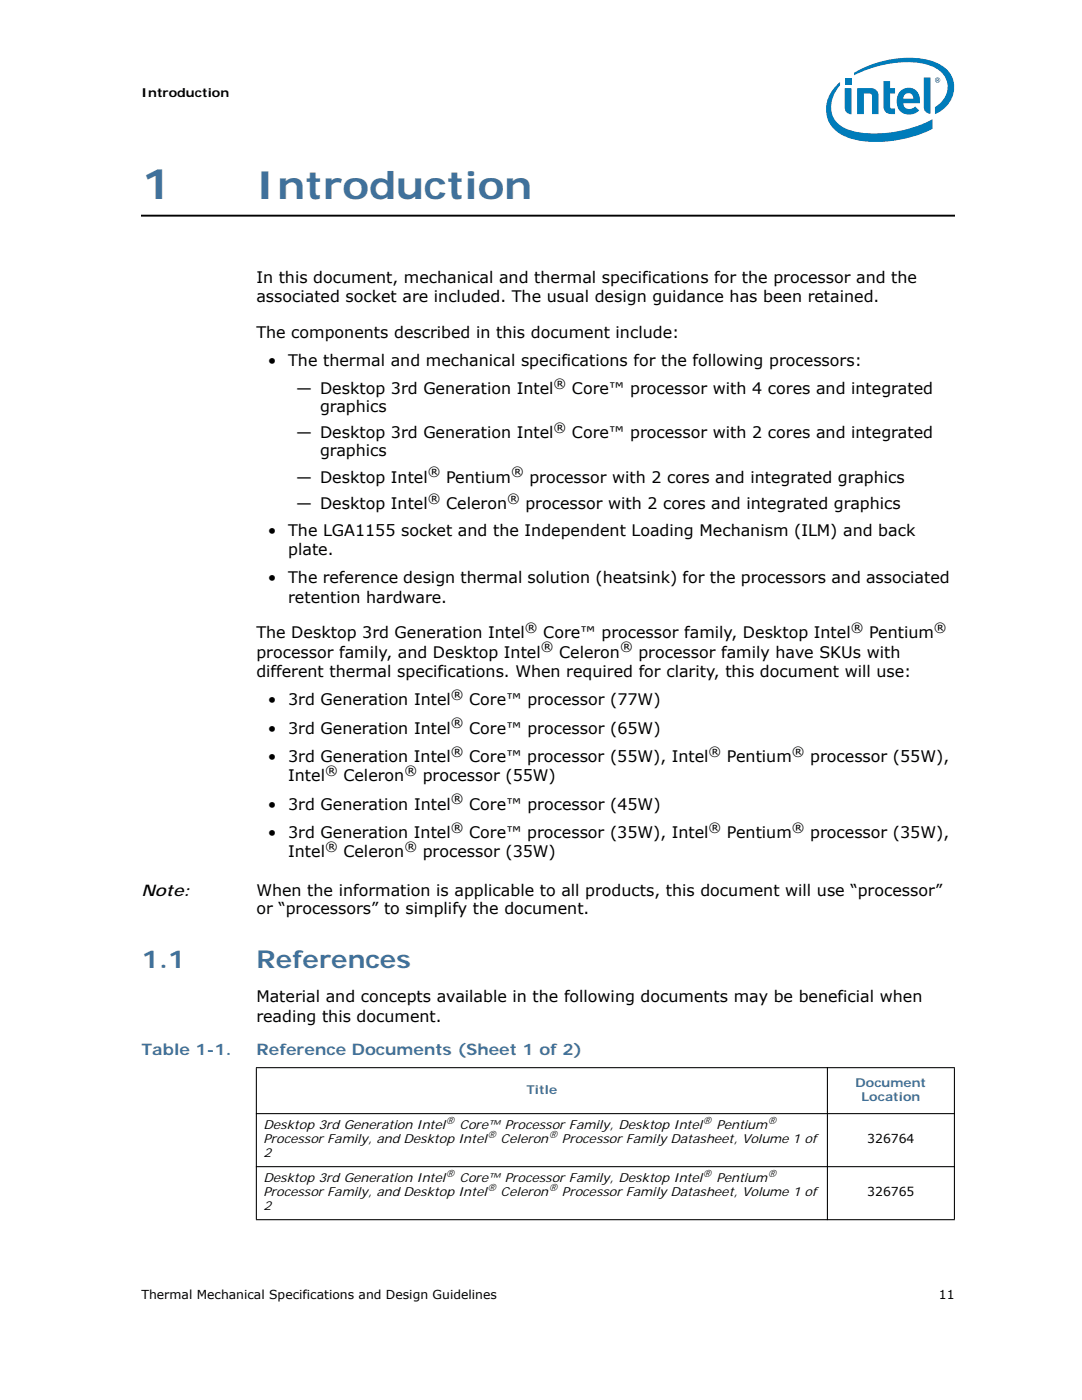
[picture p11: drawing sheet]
<svg xmlns="http://www.w3.org/2000/svg" width="216mm" height="279mm" viewBox="0 0 216 279" stroke-linecap="round" stroke-linejoin="round" font-family="sans-serif">
<defs><g id="words">
<text font-size="8.5" fill="#40719b" x="28.2" y="39.7">1</text>
<text font-size="7.8" fill="#40719b" x="51.2" y="39.7">Introduction</text>
<g font-size="4.9" fill="#40719b">
<text x="28.2" y="193.1">1.1</text>
<text x="51.2" y="193.1">References</text>
</g>
<g font-size="3.2">
<text x="51.2" y="56.4">In this document, mechanical and thermal specifications for the processor and the</text>
<text x="51.2" y="60.3">associated socket are included. The usual design guidance has been retained.</text>
<text x="51.2" y="67.4">The components described in this document include:</text>
<text x="53.5" y="73">•</text>
<text x="57.5" y="73">The thermal and mechanical specifications for the following processors:</text>
<text x="59.1" y="78.7">— Desktop 3rd Generation Intel</text>
<text x="63.9" y="82.2">graphics</text>
<text x="114.1" y="78.7">Core™ processor with 4 cores and integrated</text>
<text x="59.1" y="87.5">— Desktop 3rd Generation Intel</text>
<text x="114.1" y="87.5">Core™ processor with 2 cores and integrated</text>
<text x="63.9" y="91">graphics</text>
<text x="59.1" y="96.3">— Desktop Intel</text>
<text x="59.1" y="101.6">— Desktop Intel</text>
<text x="89" y="96.3">Pentium</text>
<text x="89" y="101.6">Celeron</text>
<text x="104.8" y="101.6">processor with 2 cores and integrated graphics</text>
<text x="105.6" y="96.3">processor with 2 cores and integrated graphics</text>
<text x="53.5" y="106.9">•</text>
<text x="57.5" y="106.9">The LGA1155 socket and the Independent Loading Mechanism (ILM) and back</text>
<text x="57.5" y="110.8">plate.</text>
<text x="53.5" y="116.4">•</text>
<text x="57.5" y="116.4">The reference design thermal solution (heatsink) for the processors and associated</text>
<text x="57.5" y="120.3">retention hardware.</text>
<text x="51.2" y="127.4">The Desktop 3rd Generation Intel</text>
<text x="51.2" y="131.2">processor family, and Desktop Intel</text>
<text x="108.4" y="127.4">Core™ processor family, Desktop Intel</text>
<text x="111.6" y="131.2">Celeron</text>
<text x="127.4" y="131.2">processor family have SKUs with</text>
<text x="173.4" y="127.4">Pentium</text>
<text x="51.2" y="135.1">different thermal specifications. When required for clarity, this document will use:</text>
<text x="53.5" y="140.8">•</text>
<text x="57.5" y="140.8">3rd Generation Intel</text>
<text x="93.6" y="140.8">Core™ processor (77W)</text>
<text x="53.5" y="146.4">•</text>
<text x="57.5" y="146.4">3rd Generation Intel</text>
<text x="93.6" y="146.4">Core™ processor (65W)</text>
<text x="53.5" y="152">•</text>
<text x="57.5" y="152">3rd Generation Intel</text>
<text x="57.5" y="155.9">Intel</text>
<text x="68.5" y="155.9">Celeron</text>
<text x="84.3" y="155.9">processor (55W)</text>
<text x="93.6" y="152">Core™ processor (55W), Intel</text>
<text x="145.1" y="152">Pentium</text>
<text x="161.7" y="152">processor (55W),</text>
<text x="53.5" y="161.6">•</text>
<text x="57.5" y="161.6">3rd Generation Intel</text>
<text x="93.6" y="161.6">Core™ processor (45W)</text>
<text x="53.5" y="167.2">•</text>
<text x="57.5" y="167.2">3rd Generation Intel</text>
<text x="93.6" y="167.2">Core™ processor (35W), Intel</text>
<text x="145.1" y="167.2">Pentium</text>
<text x="161.7" y="167.2">processor (35W),</text>
<text x="57.5" y="171.1">Intel</text>
<text x="68.5" y="171.1">Celeron</text>
<text x="84.3" y="171.1">processor (35W)</text>
<text x="28.2" y="178.9">Note:</text>
<text x="51.2" y="178.9">When the information is applicable to all products, this document will use “processor”</text>
<text x="51.2" y="182.4">or “processors” to simplify the document.</text>
<text x="51.2" y="200">Material and concepts available in the following documents may be beneficial when</text>
<text x="51.2" y="203.9">reading this document.</text>
</g>
<g font-size="3.2" fill="#40719b">
<text x="28.2" y="210.6">Table 1-1.</text>
<text x="51.2" y="210.6">Reference Documents (Sheet 1 of 2)</text>
</g>
<g font-size="2.5">
<text x="28.2" y="19.3">Introduction</text>
<text x="110.5" y="77.4">®</text>
<text x="110.5" y="86.2">®</text>
<text x="85.4" y="95">®</text>
<text x="102" y="95">®</text>
<text x="85.4" y="100.3">®</text>
<text x="101.2" y="100.3">®</text>
<text x="104.7" y="126.1">®</text>
<text x="107.9" y="130">®</text>
<text x="123.7" y="130">®</text>
<text x="169.7" y="126.1">®</text>
<text x="186.4" y="126.1">®</text>
<text x="90" y="139.5">®</text>
<text x="90" y="145.1">®</text>
<text x="64.9" y="154.7">®</text>
<text x="80.7" y="154.7">®</text>
<text x="90" y="150.8">®</text>
<text x="141.4" y="150.8">®</text>
<text x="158" y="150.8">®</text>
<text x="90" y="160.3">®</text>
<text x="90" y="165.9">®</text>
<text x="141.4" y="165.9">®</text>
<text x="158" y="165.9">®</text>
<text x="64.9" y="169.8">®</text>
<text x="80.7" y="169.8">®</text>
<text x="52.6" y="225.3">Desktop 3rd Generation Intel</text>
<text x="91.7" y="225.3">Core™ Processor Family, Desktop Intel</text>
<text x="142.9" y="225.3">Pentium</text>
<text x="52.6" y="228.1">Processor Family, and Desktop Intel</text>
<text x="52.6" y="231">2</text>
<text x="99.9" y="228.1">Celeron</text>
<text x="112.1" y="228.1">Processor Family Datasheet, Volume 1 of</text>
<text x="173.1" y="228.1">326764</text>
<text x="52.6" y="238.7">Processor Family, and Desktop Intel</text>
<text x="52.6" y="235.9">Desktop 3rd Generation Intel</text>
<text x="91.7" y="235.9">Core™ Processor Family, Desktop Intel</text>
<text x="99.9" y="238.7">Celeron</text>
<text x="112.1" y="238.7">Processor Family Datasheet, Volume 1 of</text>
<text x="142.9" y="235.9">Pentium</text>
<text x="173.1" y="238.7">326765</text>
<text x="52.6" y="241.5">2</text>
<text x="28.2" y="259.2">Thermal Mechanical Specifications and Design Guidelines</text>
<text x="187.4" y="259.2">11</text>
</g>
<g font-size="2.5" fill="#40719b">
<text x="105.1" y="218.3">Title</text>
<text x="170.7" y="216.8">Document</text>
<text x="171.9" y="219.7">Location</text>
</g>
<g font-size="2">
<text x="88.8" y="224.3">®</text>
<text x="97.1" y="227.1">®</text>
<text x="109.4" y="227.1">®</text>
<text x="140.1" y="224.3">®</text>
<text x="153.1" y="224.3">®</text>
<text x="88.8" y="234.9">®</text>
<text x="97.1" y="237.7">®</text>
<text x="109.4" y="237.7">®</text>
<text x="140.1" y="234.9">®</text>
<text x="153.1" y="234.9">®</text>
</g>
</g></defs>
<g fill="#007cba">
<path d="M184.3 15.5h1.4v7.2a1.3 1.3 0 0 1-1.4-1.4z"/>
<path d="M168.6 17.6h1.3v5.2a1.3 1.3 0 0 1-1.3-1.4z"/>
<path d="M168.6 15.6h1.3v1.3h-1.3z"/>
<path d="M176.3 16.2h1.3v1.4h1v1.1h-1l.1 2.8 .1 .1 .8 .1v1.1a1.81 1.81 0 0 1-2.3-1.1z"/>
<path d="M171.1 17.6h2.7a1.44 1.44 0 0 1 1.5 1.5v3.7h-1.3v-3.6l-.2-.5h-.3h-1.1v4.1h-1.3z"/>
<path d="M167 17a6.2 6.2 0 0 0-2 6.3 6.2 6.2 0 0 0 5 4.4 24.4 24.4 0 0 0 16.1-2v-1.9a23.8 23.8 0 0 1-16.3 2.3 5 5 0 0 1-3-8l.8-1.1v-.7zM170.4 14.5v.5a22.9 22.9 0 0 1 13.8-2.3 5.4 5.4 0 0 1 4.8 4 4.7 4.7 0 0 1-2.4 4.7v1.4a5.6 5.6 0 0 0 2.8-8.4 9.3 9.3 0 0 0-6.8-2.8 21.8 21.8 0 0 0-12.2 2.9z"/>
<path d="M179.8 18a2.29 2.29 0 0 1 2.6-.2 2.29 2.29 0 0 1 1.2 2.3v.5h-3.4a1.3 1.3 0 0 0 1 1.2 1.3 1.3 0 0 0 1.4-.5l.8 .7a2.61 2.61 0 0 1-3.2 .5 2.61 2.61 0 0 1-1.2-3l.2-.6zM180.5 18.9l-.3 .8h2.1a1 1 0 0 0-.6-1 1 1 0 0 0-1.2 .2z"/>
<path d="M186.6 16a.53 .53 0 0 1 1 0 .53 .53 0 0 1-1 0zM186.6 16a.45 .45 0 0 0 .9 0 .45 .45 0 0 0-.9 0zM186.9 15.7h.3l.1 .6-.3-.3-.1 .3zM187 15.8v.1h.2v-.1z"/>
</g>
<path d="M28.2 43h162.3" fill="none" stroke="#000" stroke-width=".38"/>
<path d="M51.1 213.1h139.4zM51.1 222.2h139.4zM51.1 232.8h139.4zM51.2 213.2v30.1zM165.1 213v30.5zM190.4 213.2v30.1zM51.1 243.4h139.4z" fill="#000" stroke="#000" stroke-width=".21"/>
<use href="#words"/>
</svg>
